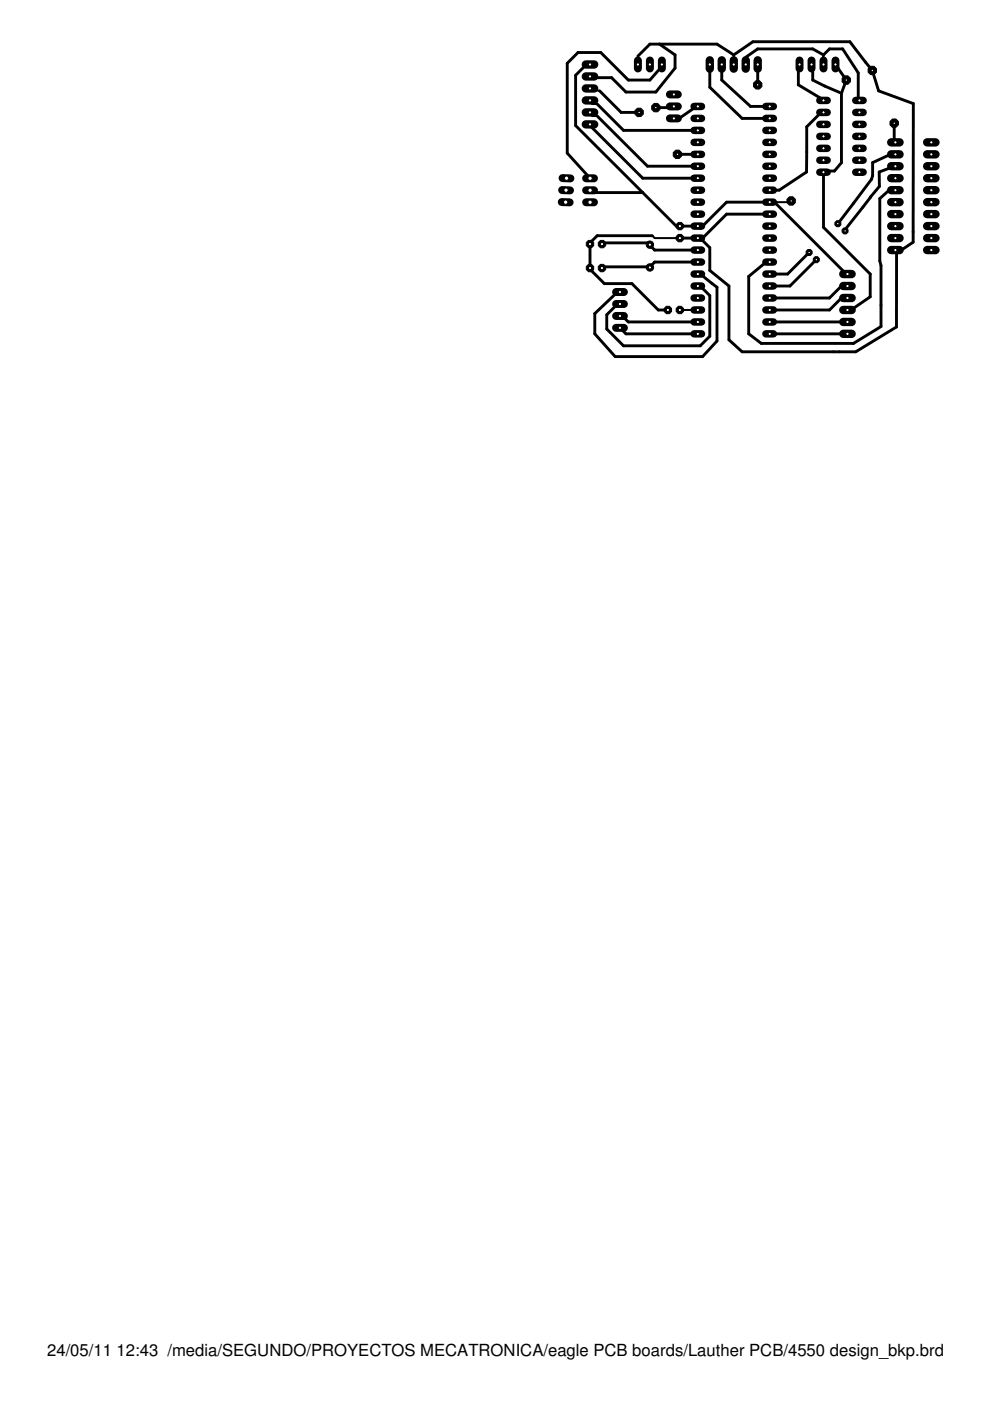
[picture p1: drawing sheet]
<svg xmlns="http://www.w3.org/2000/svg" width="210mm" height="297mm" viewBox="0 0 210 297" stroke-linecap="round" stroke-linejoin="round" font-family="sans-serif">
<defs><g id="words">
<g font-size="3.5">
<text x="10" y="287.5">24/05/11</text>
<text x="24.7" y="287.5">12:43 /media/SEGUNDO/PROYECTOS MECATRONICA/eagle PCB boards/Lauther PCB/4550 design_bkp.brd</text>
</g>
</g></defs>
<g fill="#000" stroke="#000" stroke-width=".61">
<path d="M120.3 13.4l2.3-2.3zM122 16l2.1-2.1zM122.6 11.1h4.8zM127.1 19.3l4.6 4.5zM127.4 11.1l5.8 5.9zM125.1 16.5h4.6zM129.7 16.5l3 3zM133.2 17h4.6zM137.8 9.4l-2.5 2.5zM139.6 14.9l-1.8 2.1zM132.7 19.5h6.4zM137.8 9.4h2z"/>
<path d="M139.8 9.4l3.3 2.2zM143.1 11.6v2.8zM143.1 14.4l-4 5.1zM150.5 18.5l6.9 6.6zM150.5 13.7v4.8zM139.8 9.4h12.2zM153 17l6.1 5.6zM153 13.7v3.3zM152 9.4l3.6 2.2zM155.6 11.6l4-2.8zM158.1 12.1l2.6-1.7zM160.7 13.7v4.3z"/>
<path d="M169.3 18l5 3zM169.3 13.9v4.1zM172.3 13.9v3.1zM160.7 10.4h11.6zM172.3 10.4l2.3 1.2zM172.3 17l2.6 1.2zM175.9 10.4l-1.3 1.2zM178.4 19.8v14.7zM174.9 18.2l3.5 1.6zM175.9 10.4h2.8zM179.4 17l-1 2.8zM177.1 13.7l2.3 3.3z"/>
<path d="M159.6 8.8h20.6zM178.7 10.4l3.3 5.1zM180.2 8.8l3.3 4.4zM183.5 13.2l1.5 1.7zM185.3 16l1 3.3zM120.3 13.4v19.1zM120.3 32.5l4.8 5.3zM122 16v10.6zM125.1 26.6l11.2 11.2zM126.6 22.1l5.6 5.5zM126.6 24.6l10.7 10.6zM131.7 23.8h3.8z"/>
<path d="M132.2 27.6h15.8zM136.3 37.8h11.7zM137.3 35.2h10.7zM139.1 22.8h3.5zM143.6 32.7h4.4zM143.6 25.4l3.3-2.3zM157.4 25.1h5.8zM159.1 22.6h4.1zM171 32.2v4.3zM171 26.9v5.3zM171 26.9l3.3-3.3zM174.6 36.5v11.7z"/>
<path d="M174.9 36.3h2zM178.4 34.5l-1.5 1.8zM182 15.5v5.5zM185 37.3l-.2 .7zM185 34.5v2.8zM185 34.5l3.3-1.5zM186.4 36.5l1.9-.8zM186.4 36.5l.1 3zM189.6 26.1v3.8zM186.3 19.3l7.4 2.7zM125.1 51.8v5zM125.1 57.1l3 3z"/>
<path d="M125.1 51.5l1.5-1.5zM125.1 40.8h11.2zM126.6 50h11.7zM127.6 51.5h10.2zM127.6 56.6h10.2zM136.3 40.8l7.1 7.1zM122 26.6l14.3 14.2zM137.8 52l1 1zM137.8 56.6l1-1zM138.8 53h9.2zM138.8 55.6h9.2zM144.1 50.5h3.9z"/>
<path d="M144.1 47.9h3.9zM148.5 48.4l5.5-5.5zM149 50.5l5-5.1zM149 51l1.5 1.5zM150.5 52.5v4.8zM150.5 57.3l4.1 3.3zM154 45.4h9.2zM154 42.9h9.2zM158.7 58.6l3.7-3zM163.2 58.1h3.8zM163.2 40.3h2zM164.2 42.9l15.2 15.2z"/>
<path d="M165.2 40.3l5.8-3.8zM171.6 53.5l-4.6 4.6zM174.6 48.2l9.9 9.9zM181 43.1l-3.4 4.3zM182.9 44l-3.7 4.7zM184.8 38l-3.8 5.1zM184.5 41.9l-1.6 2.1zM184.6 41.7l-.1 .2zM184.5 58.1v4.8zM186.5 39.5l-1.9 2.2zM186.5 42.1v13.2zM186.5 42.1l2.6-2.3z"/>
<path d="M186.5 55.3l.3 1zM191.1 53l2.5-1.7zM193.6 49.1v2.2zM193.7 22l-.1 27.1zM126.1 66.5v4.3zM126.1 66.5l5.1-4.8zM128.1 60.1h5.9zM128.6 69.8l3.6 3.5zM128.6 66.7v3.1zM128.6 66.7l2.6-2.5zM130.4 75.6h18.6zM126.1 70.8l4.3 4.8z"/>
<path d="M131.4 69.5l1.3 1.3zM131.7 66.7l1.5 1.6zM132.2 73.3h16.3zM132.7 70.8h15.3zM133.2 68.3h14.8zM134 60.1l5.6 5.6zM139.6 65.7h2zM148.5 73.3l2-2zM152 72.3l-3 3.3zM148.5 60.6l2 2.1zM150.5 62.7v8.6zM148.5 58.1l2.5 2z"/>
<path d="M151 60.1l1 .8zM152 60.9v11.4zM154.6 60.6v11.5zM154.6 72.1l2.8 2.5zM157.4 74.6h19.4zM158.7 70.8l2.7 2zM158.7 58.6v12.2zM161.4 72.8h19.6zM163.2 70.8h16.5zM163.2 68.3h16.5zM163.2 65.7h12.7zM163.2 63.2h12.7z"/>
<path d="M163.2 60.6h4.3zM167.5 60.6l5.6-5.5zM175.9 65.7l3-3zM175.9 63.2l3-3.1zM176.8 74.6h1.1zM177.9 74.6h3.5zM181 72.8l5.8-3.6zM181.4 74.6l8.7-5.3zM180.4 65.7l4.1-2.8zM186.8 64.7v4.5zM186.8 56.3v8.4zM190.1 53v16.3z"/>
</g>
<g fill="#000" stroke="#000" stroke-width=".42">
<path d="M124.1 13.9h1zM125.1 16.2v.3zM125.1 13.7v.2zM125.1 19h.2zM125.1 18.8v.2zM125.3 19l1.8 .3zM135.3 11.9v1.8zM139.8 14.7l-.2 .2zM140.3 13.9l-.5 .8zM140.3 13.7v.2zM155.6 11.6v2.1zM155.6 13.4v.3z"/>
<path d="M158.1 12.1v1.6zM169.3 13.9l.2-.2zM172.1 13.7l.2 .2zM174.3 13.4l.3 .3zM174.6 11.6l-.3 1.8zM174.6 11.6v2.1zM185 14.9v.1zM185 15l.3 1zM125.1 21.5l.5 .6zM125.1 21.3v.2zM125.1 24.1l.5 .5zM125.1 23.8v.3z"/>
<path d="M125.1 26.4v.2zM125.6 22.1h1zM125.6 24.6h1zM142.6 22.8l.3-.2zM142.9 25.1l.7 .3zM146.9 23.1l1.1-.5zM174.3 23.6l.3 .2zM174.3 21l.3 .3zM174.9 36.3l-.3 .2zM182 21l.2 .3zM188.3 33h1.3zM188.3 35.7h1z"/>
<path d="M189.1 39.8l.5 .5zM189.3 35.7l.5-.5zM189.6 29.9l.2 .3zM189.6 33l.2-.3zM125.1 56.8v.3zM125.1 51.5v.3zM125.1 40.3v.5zM127.6 51.5v.3zM127.6 56.6v.2zM137.8 51.5v.4zM137.8 51.9v.1zM137.8 56.6v.1z"/>
<path d="M138.3 50l.5 .5zM138.8 50.5h5.3zM143.4 47.9h.7zM148 50.5l.5 .5zM148 50.5h1zM148 47.9l.5 .5zM148.5 51l.5-.5zM148 58.1h.5zM149 50.5v.5zM162.4 55.6h.8zM163.2 42.9h1zM164.2 42.9h3.3z"/>
<path d="M167.7 42.6l-.2 .3zM179.2 48.7v.3zM179.4 58.1h.3zM189.6 40.3h.2zM190.1 53h1zM189.8 53h.3zM131.2 61.7l.2 .2zM131.2 64.2l.2 .3zM131.4 67l.3-.3zM144.1 65.7h3.9zM148 60.6h.5zM178.9 62.7l.5 .5z"/>
<path d="M178.9 60.1l.5 .5zM179.4 63.2h.3zM179.4 60.6h.3zM179.7 65.7h.7z"/>
</g>
<path d="M147.2 22.6h1.5z" fill="#000" stroke="#000" stroke-width="1.6"/>
<circle cx="148" cy="22.6" r=".4" fill="#fff" stroke="#000" stroke-width=".21"/>
<path d="M147.2 25.1h1.5z" fill="#000" stroke="#000" stroke-width="1.6"/>
<circle cx="148" cy="25.1" r=".4" fill="#fff" stroke="#000" stroke-width=".21"/>
<path d="M147.2 27.6h1.5z" fill="#000" stroke="#000" stroke-width="1.6"/>
<circle cx="148" cy="27.6" r=".4" fill="#fff" stroke="#000" stroke-width=".21"/>
<path d="M147.2 30.2h1.5z" fill="#000" stroke="#000" stroke-width="1.6"/>
<circle cx="148" cy="30.2" r=".4" fill="#fff" stroke="#000" stroke-width=".21"/>
<path d="M147.2 32.7h1.5z" fill="#000" stroke="#000" stroke-width="1.6"/>
<circle cx="148" cy="32.7" r=".4" fill="#fff" stroke="#000" stroke-width=".21"/>
<path d="M147.2 35.2h1.5z" fill="#000" stroke="#000" stroke-width="1.6"/>
<circle cx="148" cy="35.2" r=".4" fill="#fff" stroke="#000" stroke-width=".21"/>
<path d="M147.2 37.8h1.5z" fill="#000" stroke="#000" stroke-width="1.6"/>
<circle cx="148" cy="37.8" r=".4" fill="#fff" stroke="#000" stroke-width=".21"/>
<path d="M147.2 40.3h1.5z" fill="#000" stroke="#000" stroke-width="1.6"/>
<circle cx="148" cy="40.3" r=".4" fill="#fff" stroke="#000" stroke-width=".21"/>
<path d="M147.2 42.9h1.5z" fill="#000" stroke="#000" stroke-width="1.6"/>
<circle cx="148" cy="42.9" r=".4" fill="#fff" stroke="#000" stroke-width=".21"/>
<path d="M147.2 45.4h1.5z" fill="#000" stroke="#000" stroke-width="1.6"/>
<circle cx="148" cy="45.4" r=".4" fill="#fff" stroke="#000" stroke-width=".21"/>
<path d="M147.2 47.9h1.5z" fill="#000" stroke="#000" stroke-width="1.6"/>
<circle cx="148" cy="47.9" r=".4" fill="#fff" stroke="#000" stroke-width=".21"/>
<path d="M147.2 50.5h1.5z" fill="#000" stroke="#000" stroke-width="1.6"/>
<circle cx="148" cy="50.5" r=".4" fill="#fff" stroke="#000" stroke-width=".21"/>
<path d="M147.2 53h1.5z" fill="#000" stroke="#000" stroke-width="1.6"/>
<circle cx="148" cy="53" r=".4" fill="#fff" stroke="#000" stroke-width=".21"/>
<path d="M147.2 55.6h1.5z" fill="#000" stroke="#000" stroke-width="1.6"/>
<circle cx="148" cy="55.6" r=".4" fill="#fff" stroke="#000" stroke-width=".21"/>
<path d="M147.2 58.1h1.5z" fill="#000" stroke="#000" stroke-width="1.6"/>
<circle cx="148" cy="58.1" r=".4" fill="#fff" stroke="#000" stroke-width=".21"/>
<path d="M147.2 60.6h1.5z" fill="#000" stroke="#000" stroke-width="1.6"/>
<circle cx="148" cy="60.6" r=".4" fill="#fff" stroke="#000" stroke-width=".21"/>
<path d="M147.2 63.2h1.5z" fill="#000" stroke="#000" stroke-width="1.6"/>
<circle cx="148" cy="63.2" r=".4" fill="#fff" stroke="#000" stroke-width=".21"/>
<path d="M147.2 65.7h1.5z" fill="#000" stroke="#000" stroke-width="1.6"/>
<circle cx="148" cy="65.7" r=".4" fill="#fff" stroke="#000" stroke-width=".21"/>
<path d="M147.2 68.3h1.5z" fill="#000" stroke="#000" stroke-width="1.6"/>
<circle cx="148" cy="68.3" r=".4" fill="#fff" stroke="#000" stroke-width=".21"/>
<path d="M147.2 70.8h1.5z" fill="#000" stroke="#000" stroke-width="1.6"/>
<circle cx="148" cy="70.8" r=".4" fill="#fff" stroke="#000" stroke-width=".21"/>
<path d="M162.4 70.8h1.6z" fill="#000" stroke="#000" stroke-width="1.6"/>
<circle cx="163.2" cy="70.8" r=".4" fill="#fff" stroke="#000" stroke-width=".21"/>
<path d="M162.4 68.3h1.6z" fill="#000" stroke="#000" stroke-width="1.6"/>
<circle cx="163.2" cy="68.3" r=".4" fill="#fff" stroke="#000" stroke-width=".21"/>
<path d="M162.4 65.7h1.6z" fill="#000" stroke="#000" stroke-width="1.6"/>
<circle cx="163.2" cy="65.7" r=".4" fill="#fff" stroke="#000" stroke-width=".21"/>
<path d="M162.4 63.2h1.6z" fill="#000" stroke="#000" stroke-width="1.6"/>
<circle cx="163.2" cy="63.2" r=".4" fill="#fff" stroke="#000" stroke-width=".21"/>
<path d="M162.4 60.6h1.6z" fill="#000" stroke="#000" stroke-width="1.6"/>
<circle cx="163.2" cy="60.6" r=".4" fill="#fff" stroke="#000" stroke-width=".21"/>
<path d="M162.4 58.1h1.6z" fill="#000" stroke="#000" stroke-width="1.6"/>
<circle cx="163.2" cy="58.1" r=".4" fill="#fff" stroke="#000" stroke-width=".21"/>
<path d="M162.4 55.6h1.6z" fill="#000" stroke="#000" stroke-width="1.6"/>
<circle cx="163.2" cy="55.6" r=".4" fill="#fff" stroke="#000" stroke-width=".21"/>
<path d="M162.4 53h1.6z" fill="#000" stroke="#000" stroke-width="1.6"/>
<circle cx="163.2" cy="53" r=".4" fill="#fff" stroke="#000" stroke-width=".21"/>
<path d="M162.4 50.5h1.6z" fill="#000" stroke="#000" stroke-width="1.6"/>
<circle cx="163.2" cy="50.5" r=".4" fill="#fff" stroke="#000" stroke-width=".21"/>
<path d="M162.4 47.9h1.6z" fill="#000" stroke="#000" stroke-width="1.6"/>
<circle cx="163.2" cy="47.9" r=".4" fill="#fff" stroke="#000" stroke-width=".21"/>
<path d="M162.4 45.4h1.6z" fill="#000" stroke="#000" stroke-width="1.6"/>
<circle cx="163.2" cy="45.4" r=".4" fill="#fff" stroke="#000" stroke-width=".21"/>
<path d="M162.4 42.9h1.6z" fill="#000" stroke="#000" stroke-width="1.6"/>
<circle cx="163.2" cy="42.9" r=".4" fill="#fff" stroke="#000" stroke-width=".21"/>
<path d="M162.4 40.3h1.6z" fill="#000" stroke="#000" stroke-width="1.6"/>
<circle cx="163.2" cy="40.3" r=".4" fill="#fff" stroke="#000" stroke-width=".21"/>
<path d="M162.4 37.8h1.6z" fill="#000" stroke="#000" stroke-width="1.6"/>
<circle cx="163.2" cy="37.8" r=".4" fill="#fff" stroke="#000" stroke-width=".21"/>
<path d="M162.4 35.2h1.6z" fill="#000" stroke="#000" stroke-width="1.6"/>
<circle cx="163.2" cy="35.2" r=".4" fill="#fff" stroke="#000" stroke-width=".21"/>
<path d="M162.4 32.7h1.6z" fill="#000" stroke="#000" stroke-width="1.6"/>
<circle cx="163.2" cy="32.7" r=".4" fill="#fff" stroke="#000" stroke-width=".21"/>
<path d="M162.4 30.2h1.6z" fill="#000" stroke="#000" stroke-width="1.6"/>
<circle cx="163.2" cy="30.2" r=".4" fill="#fff" stroke="#000" stroke-width=".21"/>
<path d="M162.4 27.6h1.6z" fill="#000" stroke="#000" stroke-width="1.6"/>
<circle cx="163.2" cy="27.6" r=".4" fill="#fff" stroke="#000" stroke-width=".21"/>
<path d="M162.4 25.1h1.6z" fill="#000" stroke="#000" stroke-width="1.6"/>
<circle cx="163.2" cy="25.1" r=".4" fill="#fff" stroke="#000" stroke-width=".21"/>
<path d="M162.4 22.6h1.6z" fill="#000" stroke="#000" stroke-width="1.6"/>
<circle cx="163.2" cy="22.6" r=".4" fill="#fff" stroke="#000" stroke-width=".21"/>
<path d="M173.8 21.3h1.6z" fill="#000" stroke="#000" stroke-width="1.6"/>
<circle cx="174.6" cy="21.3" r=".4" fill="#fff" stroke="#000" stroke-width=".21"/>
<path d="M173.8 23.8h1.6z" fill="#000" stroke="#000" stroke-width="1.6"/>
<circle cx="174.6" cy="23.8" r=".4" fill="#fff" stroke="#000" stroke-width=".21"/>
<path d="M173.8 36.5h1.6z" fill="#000" stroke="#000" stroke-width="1.6"/>
<circle cx="174.6" cy="36.5" r=".4" fill="#fff" stroke="#000" stroke-width=".21"/>
<path d="M181.4 36.5h1.6z" fill="#000" stroke="#000" stroke-width="1.6"/>
<circle cx="182.2" cy="36.5" r=".4" fill="#fff" stroke="#000" stroke-width=".21"/>
<path d="M173.8 26.4h1.6z" fill="#000" stroke="#000" stroke-width="1.6"/>
<circle cx="174.6" cy="26.4" r=".4" fill="#fff" stroke="#000" stroke-width=".21"/>
<path d="M173.8 28.9h1.6z" fill="#000" stroke="#000" stroke-width="1.6"/>
<circle cx="174.6" cy="28.9" r=".4" fill="#fff" stroke="#000" stroke-width=".21"/>
<path d="M173.8 34h1.6z" fill="#000" stroke="#000" stroke-width="1.6"/>
<circle cx="174.6" cy="34" r=".4" fill="#fff" stroke="#000" stroke-width=".21"/>
<path d="M173.8 31.5h1.6z" fill="#000" stroke="#000" stroke-width="1.6"/>
<circle cx="174.6" cy="31.5" r=".4" fill="#fff" stroke="#000" stroke-width=".21"/>
<path d="M181.4 34h1.6z" fill="#000" stroke="#000" stroke-width="1.6"/>
<circle cx="182.2" cy="34" r=".4" fill="#fff" stroke="#000" stroke-width=".21"/>
<path d="M181.4 31.5h1.6z" fill="#000" stroke="#000" stroke-width="1.6"/>
<circle cx="182.2" cy="31.5" r=".4" fill="#fff" stroke="#000" stroke-width=".21"/>
<path d="M181.4 28.9h1.6z" fill="#000" stroke="#000" stroke-width="1.6"/>
<circle cx="182.2" cy="28.9" r=".4" fill="#fff" stroke="#000" stroke-width=".21"/>
<path d="M181.4 26.4h1.6z" fill="#000" stroke="#000" stroke-width="1.6"/>
<circle cx="182.2" cy="26.4" r=".4" fill="#fff" stroke="#000" stroke-width=".21"/>
<path d="M181.4 23.8h1.6z" fill="#000" stroke="#000" stroke-width="1.6"/>
<circle cx="182.2" cy="23.8" r=".4" fill="#fff" stroke="#000" stroke-width=".21"/>
<path d="M181.4 21.3h1.6z" fill="#000" stroke="#000" stroke-width="1.6"/>
<circle cx="182.2" cy="21.3" r=".4" fill="#fff" stroke="#000" stroke-width=".21"/>
<path d="M142 20h1.7z" fill="#000" stroke="#000" stroke-width="1.7"/>
<circle cx="142.9" cy="20" r=".47" fill="#fff" stroke="#000" stroke-width=".21"/>
<path d="M142 22.6h1.7z" fill="#000" stroke="#000" stroke-width="1.7"/>
<circle cx="142.9" cy="22.6" r=".47" fill="#fff" stroke="#000" stroke-width=".21"/>
<path d="M142 25.1h1.7z" fill="#000" stroke="#000" stroke-width="1.7"/>
<circle cx="142.9" cy="25.1" r=".47" fill="#fff" stroke="#000" stroke-width=".21"/>
<path d="M150.5 12.8v1.8z" fill="#000" stroke="#000" stroke-width="1.8"/>
<circle cx="150.5" cy="13.7" r=".51" fill="#fff" stroke="#000" stroke-width=".21"/>
<path d="M153 12.8v1.8z" fill="#000" stroke="#000" stroke-width="1.8"/>
<circle cx="153" cy="13.7" r=".51" fill="#fff" stroke="#000" stroke-width=".21"/>
<path d="M155.6 12.8v1.8z" fill="#000" stroke="#000" stroke-width="1.8"/>
<circle cx="155.6" cy="13.7" r=".51" fill="#fff" stroke="#000" stroke-width=".21"/>
<path d="M158.1 12.8v1.8z" fill="#000" stroke="#000" stroke-width="1.8"/>
<circle cx="158.1" cy="13.7" r=".51" fill="#fff" stroke="#000" stroke-width=".21"/>
<path d="M160.7 12.8v1.8z" fill="#000" stroke="#000" stroke-width="1.8"/>
<circle cx="160.7" cy="13.7" r=".51" fill="#fff" stroke="#000" stroke-width=".21"/>
<circle cx="137.8" cy="56.7" r=".78" fill="#000" stroke="#000" stroke-width=".21"/>
<circle cx="137.8" cy="56.7" r=".4" fill="#fff" stroke="#000" stroke-width=".21"/>
<circle cx="137.8" cy="51.9" r=".78" fill="#000" stroke="#000" stroke-width=".21"/>
<circle cx="137.8" cy="51.9" r=".4" fill="#fff" stroke="#000" stroke-width=".21"/>
<circle cx="127.6" cy="56.8" r=".85" fill="#000" stroke="#000" stroke-width=".21"/>
<circle cx="127.6" cy="56.8" r=".4" fill="#fff" stroke="#000" stroke-width=".21"/>
<circle cx="125.1" cy="56.8" r=".85" fill="#000" stroke="#000" stroke-width=".21"/>
<circle cx="125.1" cy="56.8" r=".4" fill="#fff" stroke="#000" stroke-width=".21"/>
<path d="M124.2 13.7h1.8z" fill="#000" stroke="#000" stroke-width="1.8"/>
<circle cx="125.1" cy="13.7" r=".51" fill="#fff" stroke="#000" stroke-width=".21"/>
<path d="M124.2 16.2h1.8z" fill="#000" stroke="#000" stroke-width="1.8"/>
<circle cx="125.1" cy="16.2" r=".51" fill="#fff" stroke="#000" stroke-width=".21"/>
<path d="M124.2 18.8h1.8z" fill="#000" stroke="#000" stroke-width="1.8"/>
<circle cx="125.1" cy="18.8" r=".51" fill="#fff" stroke="#000" stroke-width=".21"/>
<path d="M124.2 21.3h1.8z" fill="#000" stroke="#000" stroke-width="1.8"/>
<circle cx="125.1" cy="21.3" r=".51" fill="#fff" stroke="#000" stroke-width=".21"/>
<path d="M124.2 23.8h1.8z" fill="#000" stroke="#000" stroke-width="1.8"/>
<circle cx="125.1" cy="23.8" r=".51" fill="#fff" stroke="#000" stroke-width=".21"/>
<path d="M124.2 26.4h1.8z" fill="#000" stroke="#000" stroke-width="1.8"/>
<circle cx="125.1" cy="26.4" r=".51" fill="#fff" stroke="#000" stroke-width=".21"/>
<circle cx="144.1" cy="47.9" r=".85" fill="#000" stroke="#000" stroke-width=".21"/>
<circle cx="144.1" cy="47.9" r=".4" fill="#fff" stroke="#000" stroke-width=".21"/>
<circle cx="144.1" cy="50.5" r=".85" fill="#000" stroke="#000" stroke-width=".21"/>
<circle cx="144.1" cy="50.5" r=".4" fill="#fff" stroke="#000" stroke-width=".21"/>
<circle cx="127.6" cy="51.8" r=".85" fill="#000" stroke="#000" stroke-width=".21"/>
<circle cx="127.6" cy="51.8" r=".4" fill="#fff" stroke="#000" stroke-width=".21"/>
<circle cx="125.1" cy="51.8" r=".85" fill="#000" stroke="#000" stroke-width=".21"/>
<circle cx="125.1" cy="51.8" r=".4" fill="#fff" stroke="#000" stroke-width=".21"/>
<path d="M177.1 12.8v1.7z" fill="#000" stroke="#000" stroke-width="1.7"/>
<circle cx="177.1" cy="13.7" r=".47" fill="#fff" stroke="#000" stroke-width=".21"/>
<path d="M174.6 12.8v1.7z" fill="#000" stroke="#000" stroke-width="1.7"/>
<circle cx="174.6" cy="13.7" r=".47" fill="#fff" stroke="#000" stroke-width=".21"/>
<path d="M172.1 12.8v1.7z" fill="#000" stroke="#000" stroke-width="1.7"/>
<circle cx="172.1" cy="13.7" r=".47" fill="#fff" stroke="#000" stroke-width=".21"/>
<path d="M169.5 12.8v1.7z" fill="#000" stroke="#000" stroke-width="1.7"/>
<circle cx="169.5" cy="13.7" r=".47" fill="#fff" stroke="#000" stroke-width=".21"/>
<path d="M130.6 61.9h1.7z" fill="#000" stroke="#000" stroke-width="1.7"/>
<circle cx="131.4" cy="61.9" r=".47" fill="#fff" stroke="#000" stroke-width=".21"/>
<path d="M130.6 64.5h1.7z" fill="#000" stroke="#000" stroke-width="1.7"/>
<circle cx="131.4" cy="64.5" r=".47" fill="#fff" stroke="#000" stroke-width=".21"/>
<path d="M130.6 67h1.7z" fill="#000" stroke="#000" stroke-width="1.7"/>
<circle cx="131.4" cy="67" r=".47" fill="#fff" stroke="#000" stroke-width=".21"/>
<path d="M130.6 69.5h1.7z" fill="#000" stroke="#000" stroke-width="1.7"/>
<circle cx="131.4" cy="69.5" r=".47" fill="#fff" stroke="#000" stroke-width=".21"/>
<path d="M178.8 58.1h1.8z" fill="#000" stroke="#000" stroke-width="1.8"/>
<circle cx="179.7" cy="58.1" r=".51" fill="#fff" stroke="#000" stroke-width=".21"/>
<path d="M178.8 60.6h1.8z" fill="#000" stroke="#000" stroke-width="1.8"/>
<circle cx="179.7" cy="60.6" r=".51" fill="#fff" stroke="#000" stroke-width=".21"/>
<path d="M178.8 63.2h1.8z" fill="#000" stroke="#000" stroke-width="1.8"/>
<circle cx="179.7" cy="63.2" r=".51" fill="#fff" stroke="#000" stroke-width=".21"/>
<path d="M178.8 65.7h1.8z" fill="#000" stroke="#000" stroke-width="1.8"/>
<circle cx="179.7" cy="65.7" r=".51" fill="#fff" stroke="#000" stroke-width=".21"/>
<path d="M178.8 68.3h1.8z" fill="#000" stroke="#000" stroke-width="1.8"/>
<circle cx="179.7" cy="68.3" r=".51" fill="#fff" stroke="#000" stroke-width=".21"/>
<path d="M178.8 70.8h1.8z" fill="#000" stroke="#000" stroke-width="1.8"/>
<circle cx="179.7" cy="70.8" r=".51" fill="#fff" stroke="#000" stroke-width=".21"/>
<circle cx="144.1" cy="65.7" r=".85" fill="#000" stroke="#000" stroke-width=".21"/>
<circle cx="144.1" cy="65.7" r=".4" fill="#fff" stroke="#000" stroke-width=".21"/>
<circle cx="141.6" cy="65.7" r=".85" fill="#000" stroke="#000" stroke-width=".21"/>
<circle cx="141.6" cy="65.7" r=".4" fill="#fff" stroke="#000" stroke-width=".21"/>
<path d="M189 45.4h1.7z" fill="#000" stroke="#000" stroke-width="1.8"/>
<circle cx="189.8" cy="45.4" r=".51" fill="#fff" stroke="#000" stroke-width=".21"/>
<path d="M189 42.9h1.7z" fill="#000" stroke="#000" stroke-width="1.8"/>
<circle cx="189.8" cy="42.9" r=".51" fill="#fff" stroke="#000" stroke-width=".21"/>
<path d="M189 40.3h1.7z" fill="#000" stroke="#000" stroke-width="1.8"/>
<circle cx="189.8" cy="40.3" r=".51" fill="#fff" stroke="#000" stroke-width=".21"/>
<path d="M189 37.8h1.7z" fill="#000" stroke="#000" stroke-width="1.8"/>
<circle cx="189.8" cy="37.8" r=".51" fill="#fff" stroke="#000" stroke-width=".21"/>
<path d="M189 35.2h1.7z" fill="#000" stroke="#000" stroke-width="1.8"/>
<circle cx="189.8" cy="35.2" r=".51" fill="#fff" stroke="#000" stroke-width=".21"/>
<path d="M189 32.7h1.7z" fill="#000" stroke="#000" stroke-width="1.8"/>
<circle cx="189.8" cy="32.7" r=".51" fill="#fff" stroke="#000" stroke-width=".21"/>
<path d="M189 30.2h1.7z" fill="#000" stroke="#000" stroke-width="1.8"/>
<circle cx="189.8" cy="30.2" r=".51" fill="#fff" stroke="#000" stroke-width=".21"/>
<path d="M189 47.9h1.7z" fill="#000" stroke="#000" stroke-width="1.8"/>
<circle cx="189.8" cy="47.9" r=".51" fill="#fff" stroke="#000" stroke-width=".21"/>
<path d="M189 50.5h1.7z" fill="#000" stroke="#000" stroke-width="1.8"/>
<circle cx="189.8" cy="50.5" r=".51" fill="#fff" stroke="#000" stroke-width=".21"/>
<path d="M189 53h1.7z" fill="#000" stroke="#000" stroke-width="1.8"/>
<circle cx="189.8" cy="53" r=".51" fill="#fff" stroke="#000" stroke-width=".21"/>
<path d="M196.6 37.8h1.7z" fill="#000" stroke="#000" stroke-width="1.8"/>
<circle cx="197.5" cy="37.8" r=".51" fill="#fff" stroke="#000" stroke-width=".21"/>
<path d="M196.6 40.3h1.7z" fill="#000" stroke="#000" stroke-width="1.8"/>
<circle cx="197.5" cy="40.3" r=".51" fill="#fff" stroke="#000" stroke-width=".21"/>
<path d="M196.6 42.9h1.7z" fill="#000" stroke="#000" stroke-width="1.8"/>
<circle cx="197.5" cy="42.9" r=".51" fill="#fff" stroke="#000" stroke-width=".21"/>
<path d="M196.6 45.4h1.7z" fill="#000" stroke="#000" stroke-width="1.8"/>
<circle cx="197.5" cy="45.4" r=".51" fill="#fff" stroke="#000" stroke-width=".21"/>
<path d="M196.6 47.9h1.7z" fill="#000" stroke="#000" stroke-width="1.8"/>
<circle cx="197.5" cy="47.9" r=".51" fill="#fff" stroke="#000" stroke-width=".21"/>
<path d="M196.6 50.5h1.7z" fill="#000" stroke="#000" stroke-width="1.8"/>
<circle cx="197.5" cy="50.5" r=".51" fill="#fff" stroke="#000" stroke-width=".21"/>
<path d="M196.6 53h1.7z" fill="#000" stroke="#000" stroke-width="1.8"/>
<circle cx="197.5" cy="53" r=".51" fill="#fff" stroke="#000" stroke-width=".21"/>
<path d="M196.6 35.2h1.7z" fill="#000" stroke="#000" stroke-width="1.8"/>
<circle cx="197.5" cy="35.2" r=".51" fill="#fff" stroke="#000" stroke-width=".21"/>
<path d="M196.6 32.7h1.7z" fill="#000" stroke="#000" stroke-width="1.8"/>
<circle cx="197.5" cy="32.7" r=".51" fill="#fff" stroke="#000" stroke-width=".21"/>
<path d="M196.6 30.2h1.7z" fill="#000" stroke="#000" stroke-width="1.8"/>
<circle cx="197.5" cy="30.2" r=".51" fill="#fff" stroke="#000" stroke-width=".21"/>
<path d="M135.3 12.8v1.7z" fill="#000" stroke="#000" stroke-width="1.7"/>
<circle cx="135.3" cy="13.7" r=".47" fill="#fff" stroke="#000" stroke-width=".21"/>
<path d="M137.8 12.8v1.7z" fill="#000" stroke="#000" stroke-width="1.7"/>
<circle cx="137.8" cy="13.7" r=".47" fill="#fff" stroke="#000" stroke-width=".21"/>
<path d="M140.3 12.8v1.7z" fill="#000" stroke="#000" stroke-width="1.7"/>
<circle cx="140.3" cy="13.7" r=".47" fill="#fff" stroke="#000" stroke-width=".21"/>
<path d="M124.3 42.9h1.6z" fill="#000" stroke="#000" stroke-width="1.7"/>
<circle cx="125.1" cy="42.9" r=".47" fill="#fff" stroke="#000" stroke-width=".21"/>
<path d="M124.3 40.3h1.6z" fill="#000" stroke="#000" stroke-width="1.7"/>
<circle cx="125.1" cy="40.3" r=".47" fill="#fff" stroke="#000" stroke-width=".21"/>
<path d="M124.3 37.8h1.6z" fill="#000" stroke="#000" stroke-width="1.7"/>
<circle cx="125.1" cy="37.8" r=".47" fill="#fff" stroke="#000" stroke-width=".21"/>
<path d="M119.1 42.8l1.7 .1z" fill="#000" stroke="#000" stroke-width="1.7"/>
<circle cx="119.9" cy="42.9" r=".47" fill="#fff" stroke="#000" stroke-width=".21"/>
<path d="M119.2 40.3l1.7 .1z" fill="#000" stroke="#000" stroke-width="1.7"/>
<circle cx="120" cy="40.3" r=".47" fill="#fff" stroke="#000" stroke-width=".21"/>
<path d="M119.3 37.8h1.6z" fill="#000" stroke="#000" stroke-width="1.7"/>
<circle cx="120.1" cy="37.8" r=".47" fill="#fff" stroke="#000" stroke-width=".21"/>
<circle cx="179.4" cy="17" r=".96" fill="#000" stroke="#000" stroke-width=".21"/>
<circle cx="179.4" cy="17" r=".3" fill="#fff" stroke="#000" stroke-width=".21"/>
<circle cx="185" cy="14.9" r=".96" fill="#000" stroke="#000" stroke-width=".21"/>
<circle cx="185" cy="14.9" r=".3" fill="#fff" stroke="#000" stroke-width=".21"/>
<circle cx="167.7" cy="42.6" r=".96" fill="#000" stroke="#000" stroke-width=".21"/>
<circle cx="167.7" cy="42.6" r=".3" fill="#fff" stroke="#000" stroke-width=".21"/>
<circle cx="135.5" cy="23.8" r=".96" fill="#000" stroke="#000" stroke-width=".21"/>
<circle cx="135.5" cy="23.8" r=".3" fill="#fff" stroke="#000" stroke-width=".21"/>
<circle cx="143.6" cy="32.7" r=".96" fill="#000" stroke="#000" stroke-width=".21"/>
<circle cx="143.6" cy="32.7" r=".3" fill="#fff" stroke="#000" stroke-width=".21"/>
<circle cx="189.6" cy="26.1" r=".96" fill="#000" stroke="#000" stroke-width=".21"/>
<circle cx="189.6" cy="26.1" r=".3" fill="#fff" stroke="#000" stroke-width=".21"/>
<circle cx="160.7" cy="18" r=".96" fill="#000" stroke="#000" stroke-width=".21"/>
<circle cx="160.7" cy="18" r=".3" fill="#fff" stroke="#000" stroke-width=".21"/>
<circle cx="139.1" cy="22.8" r=".96" fill="#000" stroke="#000" stroke-width=".21"/>
<circle cx="139.1" cy="22.8" r=".3" fill="#fff" stroke="#000" stroke-width=".21"/>
<circle cx="171.6" cy="53.5" r=".68" fill="#000" stroke="#000" stroke-width=".21"/>
<circle cx="171.6" cy="53.5" r=".3" fill="#fff" stroke="#000" stroke-width=".21"/>
<circle cx="177.6" cy="47.4" r=".68" fill="#000" stroke="#000" stroke-width=".21"/>
<circle cx="177.6" cy="47.4" r=".3" fill="#fff" stroke="#000" stroke-width=".21"/>
<circle cx="173.1" cy="55.1" r=".68" fill="#000" stroke="#000" stroke-width=".21"/>
<circle cx="173.1" cy="55.1" r=".3" fill="#fff" stroke="#000" stroke-width=".21"/>
<circle cx="179.2" cy="49" r=".68" fill="#000" stroke="#000" stroke-width=".21"/>
<circle cx="179.2" cy="49" r=".3" fill="#fff" stroke="#000" stroke-width=".21"/>
<g fill="none" stroke="#000" stroke-width=".21">
<circle cx="160.7" cy="18" r=".3"/>
<circle cx="179.4" cy="17" r=".3"/>
<circle cx="185" cy="14.9" r=".3"/>
<circle cx="135.5" cy="23.8" r=".3"/>
<circle cx="139.1" cy="22.8" r=".3"/>
<circle cx="143.6" cy="32.7" r=".3"/>
<circle cx="148" cy="32.7" r=".36"/>
<circle cx="148" cy="22.6" r=".36"/>
<circle cx="148" cy="27.6" r=".36"/>
<circle cx="148" cy="25.1" r=".36"/>
<circle cx="148" cy="30.2" r=".36"/>
<circle cx="148" cy="37.8" r=".36"/>
<circle cx="148" cy="35.2" r=".36"/>
<circle cx="163.2" cy="32.7" r=".36"/>
<circle cx="163.2" cy="27.6" r=".36"/>
<circle cx="163.2" cy="35.2" r=".36"/>
<circle cx="163.2" cy="30.2" r=".36"/>
<circle cx="163.2" cy="25.1" r=".36"/>
<circle cx="163.2" cy="22.6" r=".36"/>
<circle cx="163.2" cy="37.8" r=".36"/>
<circle cx="174.6" cy="31.5" r=".36"/>
<circle cx="174.6" cy="26.4" r=".36"/>
<circle cx="174.6" cy="34" r=".36"/>
<circle cx="174.6" cy="23.8" r=".36"/>
<circle cx="174.6" cy="28.9" r=".36"/>
<circle cx="174.6" cy="36.5" r=".36"/>
<circle cx="174.6" cy="21.3" r=".36"/>
<circle cx="182.2" cy="26.4" r=".36"/>
<circle cx="182.2" cy="31.5" r=".36"/>
<circle cx="182.2" cy="34" r=".36"/>
<circle cx="182.2" cy="28.9" r=".36"/>
<circle cx="182.2" cy="23.8" r=".36"/>
<circle cx="182.2" cy="36.5" r=".36"/>
<circle cx="182.2" cy="21.3" r=".36"/>
<circle cx="189.6" cy="26.1" r=".3"/>
<circle cx="125.1" cy="56.8" r=".36"/>
<circle cx="125.1" cy="51.8" r=".36"/>
<circle cx="127.6" cy="56.8" r=".36"/>
<circle cx="127.6" cy="51.8" r=".36"/>
<circle cx="137.8" cy="51.9" r=".36"/>
<circle cx="137.8" cy="56.7" r=".36"/>
<circle cx="144.1" cy="47.9" r=".36"/>
<circle cx="144.1" cy="50.5" r=".36"/>
<circle cx="148" cy="40.3" r=".36"/>
<circle cx="148" cy="42.9" r=".36"/>
<circle cx="148" cy="58.1" r=".36"/>
<circle cx="148" cy="47.9" r=".36"/>
<circle cx="148" cy="55.6" r=".36"/>
<circle cx="148" cy="50.5" r=".36"/>
<circle cx="148" cy="45.4" r=".36"/>
<circle cx="148" cy="53" r=".36"/>
<circle cx="163.2" cy="42.9" r=".36"/>
<circle cx="163.2" cy="40.3" r=".36"/>
<circle cx="163.2" cy="47.9" r=".36"/>
<circle cx="163.2" cy="58.1" r=".36"/>
<circle cx="163.2" cy="53" r=".36"/>
<circle cx="163.2" cy="50.5" r=".36"/>
<circle cx="163.2" cy="45.4" r=".36"/>
<circle cx="163.2" cy="55.6" r=".36"/>
<circle cx="167.7" cy="42.6" r=".3"/>
<circle cx="171.6" cy="53.5" r=".3"/>
<circle cx="173.1" cy="55.1" r=".3"/>
<circle cx="177.6" cy="47.4" r=".3"/>
<circle cx="179.2" cy="49" r=".3"/>
<circle cx="141.6" cy="65.7" r=".36"/>
<circle cx="144.1" cy="65.7" r=".36"/>
<circle cx="148" cy="70.8" r=".36"/>
<circle cx="148" cy="68.3" r=".36"/>
<circle cx="148" cy="63.2" r=".36"/>
<circle cx="148" cy="65.7" r=".36"/>
<circle cx="148" cy="60.6" r=".36"/>
<circle cx="163.2" cy="70.8" r=".36"/>
<circle cx="163.2" cy="68.3" r=".36"/>
<circle cx="163.2" cy="65.7" r=".36"/>
<circle cx="163.2" cy="60.6" r=".36"/>
<circle cx="163.2" cy="63.2" r=".36"/>
</g>
<g fill="none" stroke="#000" stroke-width=".32">
<circle cx="125.1" cy="13.7" r=".4"/>
<circle cx="125.1" cy="18.8" r=".4"/>
<circle cx="125.1" cy="16.2" r=".4"/>
<circle cx="150.5" cy="13.7" r=".4"/>
<circle cx="153" cy="13.7" r=".4"/>
<circle cx="155.6" cy="13.7" r=".4"/>
<circle cx="158.1" cy="13.7" r=".4"/>
<circle cx="160.7" cy="13.7" r=".4"/>
<circle cx="125.1" cy="23.8" r=".4"/>
<circle cx="125.1" cy="26.4" r=".4"/>
<circle cx="125.1" cy="21.3" r=".4"/>
<circle cx="189.8" cy="30.2" r=".4"/>
<circle cx="189.8" cy="37.8" r=".4"/>
<circle cx="189.8" cy="32.7" r=".4"/>
<circle cx="189.8" cy="35.2" r=".4"/>
<circle cx="197.5" cy="37.8" r=".4"/>
<circle cx="197.5" cy="32.7" r=".4"/>
<circle cx="197.5" cy="35.2" r=".4"/>
<circle cx="197.5" cy="30.2" r=".4"/>
<circle cx="179.7" cy="58.1" r=".4"/>
<circle cx="189.8" cy="50.5" r=".4"/>
<circle cx="189.8" cy="40.3" r=".4"/>
<circle cx="189.8" cy="42.9" r=".4"/>
<circle cx="189.8" cy="53" r=".4"/>
<circle cx="189.8" cy="45.4" r=".4"/>
<circle cx="189.8" cy="47.9" r=".4"/>
<circle cx="197.5" cy="50.5" r=".4"/>
<circle cx="197.5" cy="40.3" r=".4"/>
<circle cx="197.5" cy="53" r=".4"/>
<circle cx="197.5" cy="42.9" r=".4"/>
<circle cx="197.5" cy="45.4" r=".4"/>
<circle cx="197.5" cy="47.9" r=".4"/>
<circle cx="179.7" cy="65.7" r=".4"/>
<circle cx="179.7" cy="63.2" r=".4"/>
<circle cx="179.7" cy="60.6" r=".4"/>
<circle cx="179.7" cy="70.8" r=".4"/>
<circle cx="179.7" cy="68.3" r=".4"/>
</g>
<g fill="none" stroke="#000" stroke-width=".28">
<circle cx="135.3" cy="13.7" r=".38"/>
<circle cx="137.8" cy="13.7" r=".38"/>
<circle cx="140.3" cy="13.7" r=".38"/>
<circle cx="169.5" cy="13.7" r=".38"/>
<circle cx="172.1" cy="13.7" r=".38"/>
<circle cx="174.6" cy="13.7" r=".38"/>
<circle cx="177.1" cy="13.7" r=".38"/>
<circle cx="142.9" cy="25.1" r=".38"/>
<circle cx="142.9" cy="22.6" r=".38"/>
<circle cx="142.9" cy="20" r=".38"/>
<circle cx="131.4" cy="61.9" r=".38"/>
<circle cx="131.4" cy="69.5" r=".38"/>
<circle cx="131.4" cy="64.5" r=".38"/>
<circle cx="131.4" cy="67" r=".38"/>
</g>
<use href="#words"/>
</svg>
